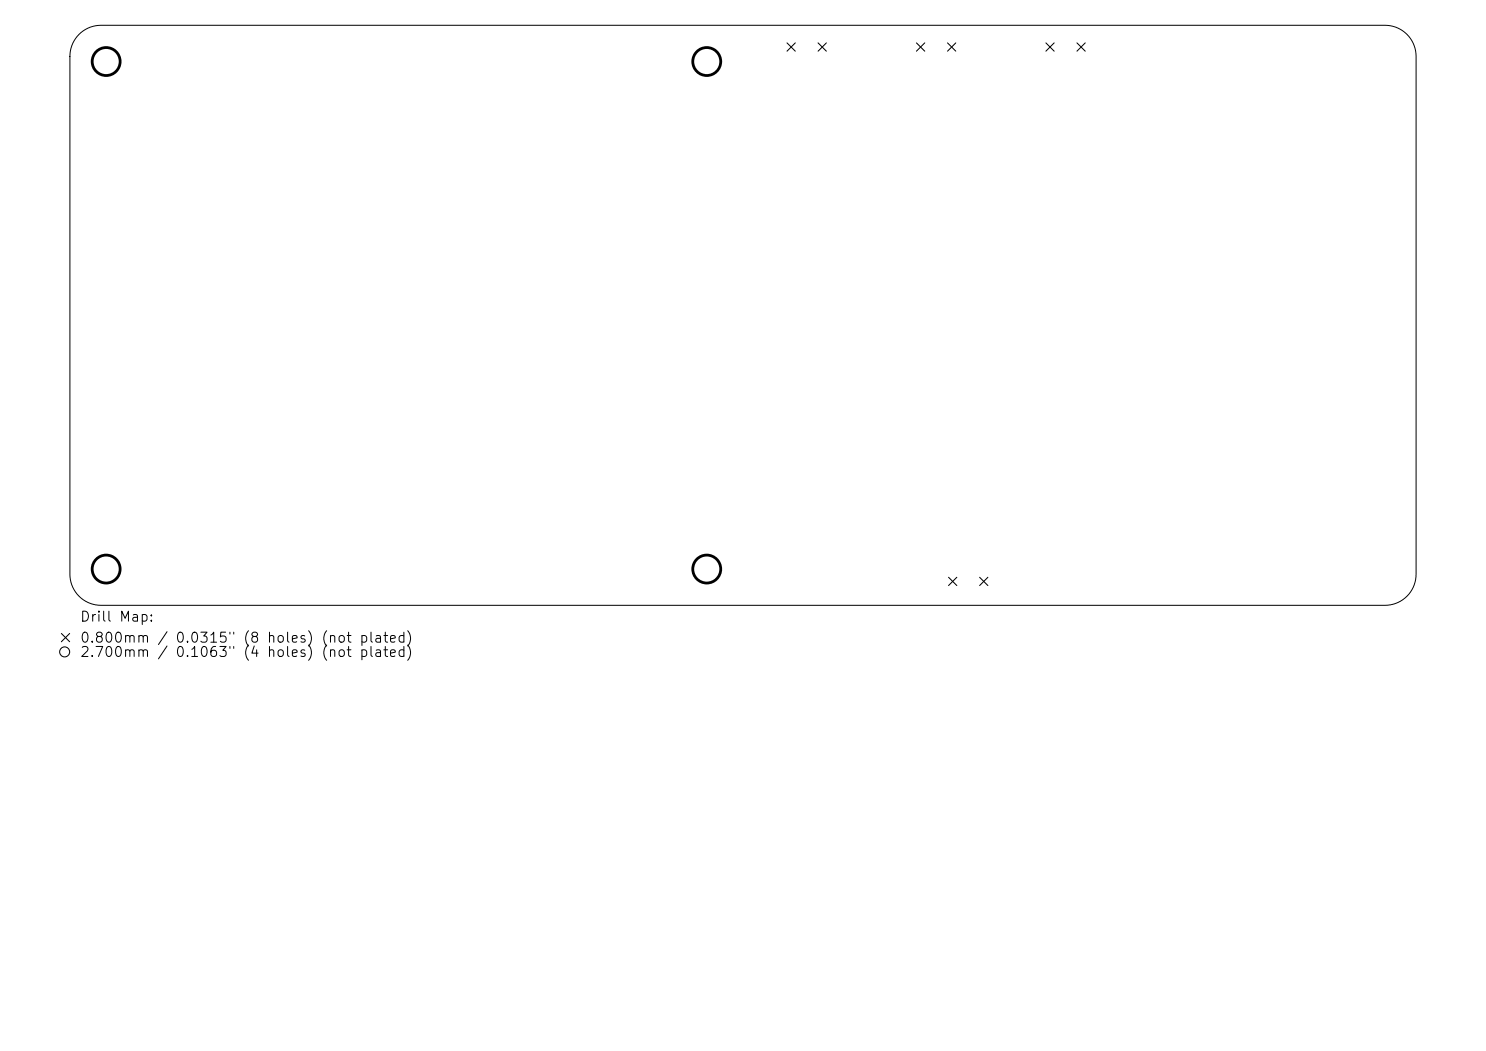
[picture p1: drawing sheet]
<svg xmlns="http://www.w3.org/2000/svg" width="297mm" height="210mm" viewBox="0 0 297 210" stroke-linecap="round" stroke-linejoin="round" font-family="sans-serif">
<defs><g id="words">
<g font-size="2">
<text x="15.9" y="124.7">Drill Map:</text>
<text x="15.9" y="128.9">0.800mm / 0.0315&quot; (8 holes) (not plated)</text>
<text x="15.9" y="131.8">2.700mm / 0.1063&quot; (4 holes) (not plated)</text>
</g>
</g></defs>
<path d="M15.8 6.9a6.2 6.2 0 0 1 4.4-1.8h256.6a6.2 6.2 0 0 1 6.2 6.2v103.4a6.2 6.2 0 0 1-6.2 6.3h-256.6a6.2 6.2 0 0 1-6.2-6.3v-103.4a6.2 6.2 0 0 1 1.8-4.4z" fill="none" stroke="#000" stroke-width=".2"/>
<g fill="none" stroke="#000" stroke-width=".21">
<path d="M157.3 8.6l1.7 1.6M159 8.6l-1.7 1.6M163.5 8.6l1.7 1.6M165.2 8.6l-1.7 1.6M183.2 8.6l1.6 1.6M184.8 8.6l-1.6 1.6M189.4 8.6l1.6 1.6M191 8.6l-1.6 1.6M209 8.6l1.7 1.6M210.7 8.6l-1.7 1.6M215.2 8.6l1.7 1.6M216.9 8.6l-1.7 1.6"/>
<path d="M189.6 115.3l1.6 1.7M191.2 115.3l-1.6 1.7M195.8 115.3l1.6 1.7M197.4 115.3l-1.6 1.7M12.3 126.6l1.6 1.6M13.9 126.6l-1.6 1.6"/>
<circle cx="12.9" cy="130.3" r="1"/>
</g>
<g fill="none" stroke="#000" stroke-width=".56">
<circle cx="21.2" cy="12.3" r="2.79"/>
<circle cx="141.3" cy="12.3" r="2.79"/>
<circle cx="21.2" cy="113.7" r="2.79"/>
<circle cx="141.3" cy="113.7" r="2.79"/>
</g>
<use href="#words"/>
</svg>
